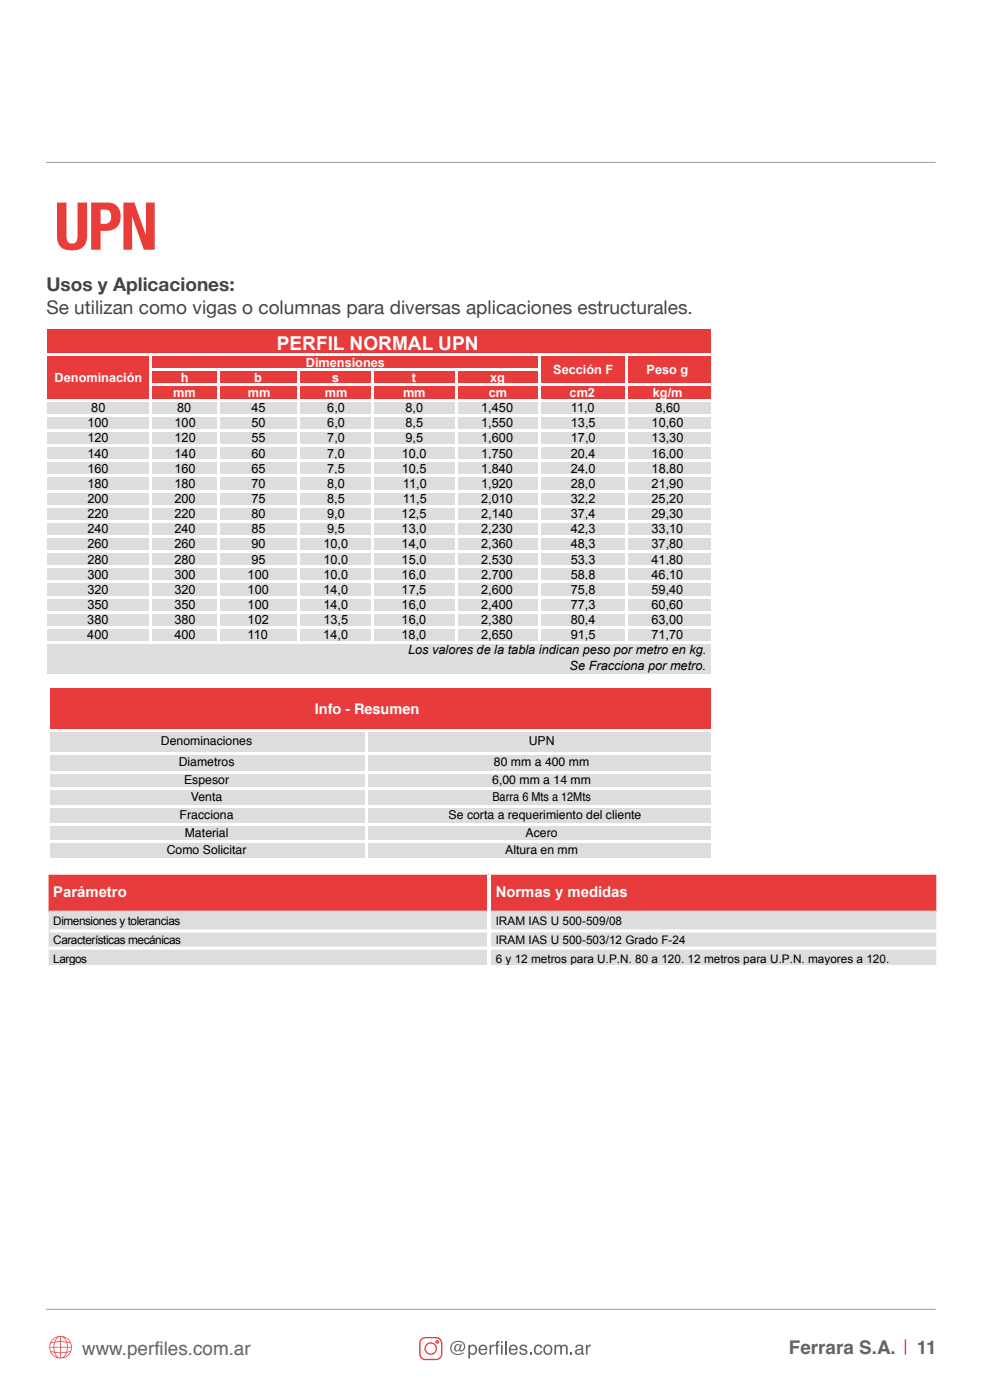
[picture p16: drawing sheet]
<svg xmlns="http://www.w3.org/2000/svg" width="210mm" height="297mm" viewBox="0 0 210 297" stroke-linecap="round" stroke-linejoin="round" font-family="sans-serif">
<defs><g id="words">
<text font-size="14" fill="#e83d39" x="11.5" y="53">UPN</text>
<g font-size="4" fill="#444">
<text x="9.8" y="61.8">Usos y Aplicaciones:</text>
<text x="9.8" y="66.6">Se utilizan como vigas o columnas para diversas aplicaciones estructurales.</text>
</g>
<text font-size="4" fill="#fff" x="58.7" y="74.3">PERFIL NORMAL UPN</text>
<g font-size="4" fill="#646463">
<text x="17.4" y="287.4">www.perfiles.com.ar</text>
<text x="167.4" y="287.2">Ferrara S.A.</text>
<text x="194.5" y="287.2">11</text>
</g>
<g font-size="3.2" fill="#fff">
<text x="11.3" y="190.4">Parámetro</text>
<text x="105.1" y="190.4">Normas y medidas</text>
</g>
<text font-size="3.1" fill="#fff" x="66.8" y="151.4">Info - Resumen</text>
<text font-size="3" fill="#1d1d1b" x="76.5" y="287.5">https://www.instagram.com/perfiles.com.ar</text>
<g font-size="2.7" fill="#fff">
<text x="64.9" y="77.8">Dimensiones</text>
<text x="11.6" y="81">Denominación</text>
<text x="38.4" y="81">h</text>
<text x="53.9" y="81">b</text>
<text x="70.5" y="81">s</text>
<text x="87.4" y="81">t</text>
<text x="104" y="81">xg</text>
<text x="117.3" y="79.4">Sección F</text>
<text x="137.2" y="79.4">Peso g</text>
<text x="36.8" y="84.2">mm</text>
<text x="52.6" y="84.2">mm</text>
<text x="68.9" y="84.2">mm</text>
<text x="85.5" y="84.2">mm</text>
<text x="103.7" y="84.2">cm</text>
<text x="120.8" y="84.2">cm2</text>
<text x="138.5" y="84.2">kg/m</text>
</g>
<g font-size="2.7">
<text x="19.4" y="87.4">80</text>
<text x="37.6" y="87.4">80</text>
<text x="53.4" y="87.4">45</text>
<text x="69.4" y="87.4">6,0</text>
<text x="86" y="87.4">8,0</text>
<text x="102.1" y="87.4">1,450</text>
<text x="121.1" y="87.4">11,0</text>
<text x="139" y="87.4">8,60</text>
<text x="18.6" y="93.9">120</text>
<text x="18.6" y="90.6">100</text>
<text x="37" y="93.9">120</text>
<text x="37" y="90.6">100</text>
<text x="53.4" y="93.9">55</text>
<text x="53.4" y="90.6">50</text>
<text x="69.4" y="93.9">7,0</text>
<text x="69.4" y="90.6">6,0</text>
<text x="86" y="93.9">9,5</text>
<text x="86" y="90.6">8,5</text>
<text x="102.1" y="93.9">1,600</text>
<text x="102.1" y="90.6">1,550</text>
<text x="121.1" y="93.9">17,0</text>
<text x="121.1" y="90.6">13,5</text>
<text x="138.2" y="93.9">13,30</text>
<text x="138.2" y="90.6">10,60</text>
<text x="18.5" y="100.3">160</text>
<text x="18.5" y="97.1">140</text>
<text x="37" y="100.3">160</text>
<text x="37" y="97.1">140</text>
<text x="53.4" y="100.3">65</text>
<text x="53.4" y="97.1">60</text>
<text x="69.4" y="100.3">7,5</text>
<text x="69.4" y="97.1">7,0</text>
<text x="85.2" y="100.3">10,5</text>
<text x="85.2" y="97.1">10,0</text>
<text x="102.1" y="100.3">1,840</text>
<text x="102.1" y="97.1">1,750</text>
<text x="121.1" y="100.3">24,0</text>
<text x="121.1" y="97.1">20,4</text>
<text x="138.2" y="100.3">18,80</text>
<text x="138.2" y="97.1">16,00</text>
<text x="18.5" y="106.7">200</text>
<text x="18.5" y="103.5">180</text>
<text x="37" y="106.7">200</text>
<text x="37" y="103.5">180</text>
<text x="53.3" y="106.7">75</text>
<text x="53.3" y="103.5">70</text>
<text x="69.4" y="106.7">8,5</text>
<text x="69.4" y="103.5">8,0</text>
<text x="85.5" y="106.7">11,5</text>
<text x="85.5" y="103.5">11,0</text>
<text x="102.1" y="106.7">2,010</text>
<text x="102.1" y="103.5">1,920</text>
<text x="121.1" y="106.7">32,2</text>
<text x="121.1" y="103.5">28,0</text>
<text x="138.2" y="106.7">25,20</text>
<text x="138.2" y="103.5">21,90</text>
<text x="18.5" y="113.1">240</text>
<text x="18.5" y="109.9">220</text>
<text x="37" y="113.1">240</text>
<text x="37" y="109.9">220</text>
<text x="53.3" y="113.1">85</text>
<text x="53.3" y="109.9">80</text>
<text x="69.4" y="113.1">9,5</text>
<text x="69.4" y="109.9">9,0</text>
<text x="85.2" y="113.1">13,0</text>
<text x="85.2" y="109.9">12,5</text>
<text x="102.1" y="113.1">2,230</text>
<text x="102.1" y="109.9">2,140</text>
<text x="121.1" y="113.1">42,3</text>
<text x="121.1" y="109.9">37,4</text>
<text x="138.2" y="113.1">33,10</text>
<text x="138.2" y="109.9">29,30</text>
<text x="18.5" y="116.3">260</text>
<text x="18.5" y="119.6">280</text>
<text x="37" y="116.3">260</text>
<text x="37" y="119.6">280</text>
<text x="53.3" y="116.3">90</text>
<text x="53.3" y="119.6">95</text>
<text x="68.6" y="116.3">10,0</text>
<text x="68.6" y="119.6">10,0</text>
<text x="85.2" y="116.3">14,0</text>
<text x="85.2" y="119.6">15,0</text>
<text x="102.1" y="116.3">2,360</text>
<text x="102.1" y="119.6">2,530</text>
<text x="121.1" y="116.3">48,3</text>
<text x="121.1" y="119.6">53,3</text>
<text x="138.2" y="116.3">37,80</text>
<text x="138.2" y="119.6">41,80</text>
<text x="18.5" y="126">320</text>
<text x="18.5" y="122.8">300</text>
<text x="37" y="126">320</text>
<text x="37" y="122.8">300</text>
<text x="52.5" y="126">100</text>
<text x="52.5" y="122.8">100</text>
<text x="68.6" y="126">14,0</text>
<text x="68.6" y="122.8">10,0</text>
<text x="85.2" y="126">17,5</text>
<text x="85.2" y="122.8">16,0</text>
<text x="102.1" y="126">2,600</text>
<text x="102.1" y="122.8">2,700</text>
<text x="121.1" y="126">75,8</text>
<text x="121.1" y="122.8">58,8</text>
<text x="138.2" y="126">59,40</text>
<text x="138.2" y="122.8">46,10</text>
<text x="18.5" y="129.2">350</text>
<text x="37" y="129.2">350</text>
<text x="52.5" y="129.2">100</text>
<text x="68.6" y="129.2">14,0</text>
<text x="85.2" y="129.2">16,0</text>
<text x="102.1" y="129.2">2,400</text>
<text x="121.1" y="129.2">77,3</text>
<text x="138.2" y="129.2">60,60</text>
<text x="18.5" y="135.6">400</text>
<text x="18.5" y="132.4">380</text>
<text x="37" y="135.6">400</text>
<text x="37" y="132.4">380</text>
<text x="52.5" y="135.6">110</text>
<text x="52.5" y="132.4">102</text>
<text x="68.6" y="135.6">14,0</text>
<text x="68.6" y="132.4">13,5</text>
<text x="85.2" y="135.6">18,0</text>
<text x="85.2" y="132.4">16,0</text>
<text x="102.1" y="135.6">2,650</text>
<text x="102.1" y="132.4">2,380</text>
<text x="121.1" y="135.6">91,5</text>
<text x="121.1" y="132.4">80,4</text>
<text x="138.2" y="135.6">71,70</text>
<text x="138.2" y="132.4">63,00</text>
<text x="86.6" y="138.8">Los valores de la tabla indican peso por metro en kg.</text>
<text x="120.8" y="142">Se Fracciona por metro.</text>
</g>
<g font-size="2.6">
<text x="34.1" y="158">Denominaciones</text>
<text x="112.1" y="158">UPN</text>
<text x="37.9" y="162.5">Diametros</text>
<text x="39.1" y="166.2">Espesor</text>
<text x="104.4" y="166.2">6,00 mm a 14 mm</text>
<text x="104.8" y="162.5">80 mm a 400 mm</text>
<text x="38.1" y="173.7">Fracciona</text>
<text x="40.5" y="170">Venta</text>
<text x="95.2" y="173.7">Se corta a requerimiento del cliente</text>
<text x="104.4" y="170">Barra 6 Mts a 12Mts</text>
<text x="39.2" y="177.5">Material</text>
<text x="111.5" y="177.5">Acero</text>
<text x="35.4" y="181.2">Como Solicitar</text>
<text x="107.2" y="181.2">Altura en mm</text>
</g>
<g font-size="2.5">
<text x="11.3" y="196.3">Dimensiones y tolerancias</text>
<text x="105.1" y="196.3">IRAM IAS U 500-509/08</text>
<text x="11.3" y="200.3">Características mecánicas</text>
<text x="105.1" y="200.3">IRAM IAS U 500-503/12 Grado F-24</text>
<text x="11.3" y="204.3">Largos</text>
<text x="105.1" y="204.3">6 y 12 metros para U.P.N. 80 a 120. 12 metros para U.P.N. mayores a 120.</text>
</g>
</g></defs>
<path d="M9.7 34.5h188.8M9.7 277.8h188.8" fill="none" stroke="#9c9b9b" stroke-width=".21"/>
<path d="M192.1 284.2v3.2" fill="none" stroke="#e83d39" stroke-width=".21"/>
<path d="M192.1 284.2v3.2" fill="none" stroke="#e83d39" stroke-width=".3"/>
<g fill="#646463">
<path d="M103.8 285.3h.4v.3l.3-.3 .4-.1-.1 .4a.54 .54 0 0 0-.6 .6v1.2h-.4z"/>
<path d="M105.3 284.6l.6-.1v.3h-.2l-.1 .2v.3h.3v.3h-.3v1.8h-.4v-1.8h-.2v-.3h.2z"/>
<path d="M96.9 285.4a.54 .54 0 0 0-.3 .6 .54 .54 0 0 0 .5 .5 .66 .66 0 0 0 .1-1.2zM95.9 284.9a1.52 1.52 0 0 1 1.7-.5 1.52 1.52 0 0 1 1 1.5 .67 .67 0 0 1-.4 .7 .67 .67 0 0 1-.8-.2v-.1a.63 .63 0 0 1-.9 .3 .63 .63 0 0 1-.1-1 .6 .6 0 0 1 .6-.5 .6 .6 0 0 1 .6 .4l.1-.3h.3l-.3 1.2a.48 .48 0 0 0 .5 0 .48 .48 0 0 0 .2-.5 1.22 1.22 0 0 0-.7-1.2 1.22 1.22 0 0 0-1.4 .2 1.35 1.35 0 0 0-.2 1.9 1.35 1.35 0 0 0 1.8 .3l.4-.2 .1 .1a1.64 1.64 0 0 1-2.1 .3 1.64 1.64 0 0 1-.6-2.1z"/>
<path d="M99.9 285.7a.83 .83 0 0 0-.2 .9 .83 .83 0 0 0 .7 .5 .88 .88 0 0 0 .4-.8 .88 .88 0 0 0-.5-.8zM99.3 285.3h.4v.3a.91 .91 0 0 1 1.2-.2 .91 .91 0 0 1 .3 1.2 .83 .83 0 0 1-.6 .8 .83 .83 0 0 1-.9-.3v1.1h-.4z"/>
<path d="M102 285.7l-.1 .5h1.1a.57 .57 0 0 0-.3-.6 .57 .57 0 0 0-.7 .1zM101.8 285.6a.95 .95 0 0 1 1.1-.2 .95 .95 0 0 1 .5 1h-1.5a.59 .59 0 0 0 .4 .7 .59 .59 0 0 0 .7-.4h.3a.98 .98 0 0 1-1.2 .7 .98 .98 0 0 1-.6-1.3z"/>
<path d="M106.3 285.3h.3v2.1h-.3zM106.3 284.5h.3v.4h-.3z"/>
</g>
<path d="M107.3 284.5v2.9" fill="none" stroke="#646463" stroke-width=".35"/>
<g fill="#646463">
<path d="M110.4 285.4a.86 .86 0 0 1 1.4 .5h-.3a.45 .45 0 0 0-.5-.4 .45 .45 0 0 0-.4 .4l.2 .2a.9 .9 0 0 1 1.1 .8 .92 .92 0 0 1-1 .5 .92 .92 0 0 1-.8-.7h.4a.52 .52 0 0 0 .5 .5 .52 .52 0 0 0 .5-.5l-.1-.1a1.07 1.07 0 0 1-1.2-.9z"/>
<path d="M112.4 287h.4v.4h-.4z"/>
<path d="M113.5 285.5a.86 .86 0 0 1 .9-.3 .86 .86 0 0 1 .6 .8h-.3a.58 .58 0 0 0-.8-.4 .58 .58 0 0 0-.3 .8 .55 .55 0 0 0 .4 .7 .55 .55 0 0 0 .7-.5h.3a.94 .94 0 0 1-1.2 .8 .94 .94 0 0 1-.5-1.4z"/>
<path d="M117.6 285.3h.4v.3a.68 .68 0 0 1 1.1 0 .69 .69 0 0 1 .8-.4 .69 .69 0 0 1 .5 .8v1.4h-.3v-1.5a.45 .45 0 0 0-.6-.3 .45 .45 0 0 0-.3 .6v1.2h-.4v-1.4a.47 .47 0 0 0-.6-.4 .47 .47 0 0 0-.2 .7v1.1h-.4z"/>
<path d="M121 287h.4v.4h-.4z"/>
<path d="M124.3 285.3h.3v.3l.4-.3 .3-.1v.4a.54 .54 0 0 0-.7 .6v1.2h-.3z"/>
<path d="M108.5 285.7l-.2 .5h1.2a.57 .57 0 0 0-.4-.6 .57 .57 0 0 0-.6 .1zM108.2 285.6a.95 .95 0 0 1 1.2-.2 .95 .95 0 0 1 .4 1h-1.5a.59 .59 0 0 0 .4 .7 .59 .59 0 0 0 .7-.4h.4a.98 .98 0 0 1-1.3 .7 .98 .98 0 0 1-.5-1.3z"/>
<path d="M115.9 285.6a.79 .79 0 0 0-.3 1.1 .79 .79 0 0 0 1 .3 .79 .79 0 0 0 .2-1 .79 .79 0 0 0-.9-.4zM115.5 285.5a1.06 1.06 0 0 1 1.7 .8 1.06 1.06 0 0 1-1.5 1l-.4-.6v-.7z"/>
<path d="M122.4 286.6a.5 .5 0 0 0 .5 .6 .5 .5 0 0 0 .4-.6v-.3zM122.2 285.5a.9 .9 0 0 1 1.5 .3v1.3h.2v.3h-.4l-.1-.3a.7 .7 0 0 1-1.1 .3 .7 .7 0 0 1 0-1.1l1-.3a.47 .47 0 0 0-.4-.5 .47 .47 0 0 0-.5 .4h-.3z"/>
</g>
<g fill="#e83d39">
<path d="M14.2 286.9l.6-.1-.4 .6-.8 .5zM10.9 286.8l.6 .1 .6 1-.6-.3zM11.3 284.2l.8-.5-.6 1-.6 .1zM13.6 283.7l.8 .5 .4 .6-.6-.1zM14.2 284.8l.7 .2 .2 .7h-.7zM12.9 285.9h1.3l-.1 .9-1.2 .1zM12.9 287.1l1.1-.1a1.46 1.46 0 0 1-1.1 1zM11.7 287l1.1 .1v.9a1.46 1.46 0 0 1-1.1-1zM11.5 285.9h1.3v1l-1.2-.1zM11.6 284.8l1.2-.1v1h-1.3zM12.1 283.9l.7-.3v.9l-1.1 .1zM12.9 283.6a1.46 1.46 0 0 1 1.1 1l-1.1-.1zM12.9 284.7l1.2 .1 .1 .9h-1.3zM10.8 285l.7-.2-.2 .9h-.7zM10.6 285.9h.7l.2 .9-.7-.2zM14.4 285.9h.7l-.2 .7-.7 .2zM10.5 285.8a2.4 2.4 0 0 0 4.7 0 2.4 2.4 0 0 0-4.7 0z"/>
<path d="M89.6 284.1l.6-.2h2.3a1.04 1.04 0 0 1 1 1.1v2.2a1.04 1.04 0 0 1-1 1.1h-2.3a1.04 1.04 0 0 1-1-1.1v-2.2zM89.2 284.2l-.3 .8v2.2a1.33 1.33 0 0 0 1.3 1.4h2.3a1.33 1.33 0 0 0 1.3-1.4v-2.2a1.33 1.33 0 0 0-1.3-1.4l-2.7 .1z"/>
<path d="M90.3 286.1a1.06 1.06 0 0 1 2.1 0 1.06 1.06 0 0 1-2.1 0zM90 286.1a1.35 1.35 0 0 0 2.7 0 1.35 1.35 0 0 0-2.7 0z"/>
<path d="M92.6 284.7a.15 .15 0 0 1 .3 0 .15 .15 0 0 1-.3 0zM92.4 284.7a.4 .4 0 0 0 .7 0 .4 .4 0 0 0-.7 0z"/>
</g>
<g fill="#fff">
<path d="M9.5 144.8h146.9v38.3h-146.9z"/>
<path d="M152.3 69.2h46.9v113.9h-46.9z"/>
<path d="M9.5 69.2h142v74.5h-142z"/>
<path d="M9.5 184.7h189.7v21.1h-189.7z"/>
</g>
<path d="M10.3 185.6h188.3v7.9h-188.3z" fill="#e83b3c"/>
<path d="M10.3 193.2h188.3v12.2h-188.3z" fill="#ddd"/>
<g fill="#fff">
<path d="M103.5 185.6h.6v19.8h-.6z"/>
<path d="M10.3 200.8h189v.7h-189z"/>
<path d="M10.6 197.2h189.1v.6h-189.1z"/>
<path d="M10.3 204.8h189v.6h-189z"/>
</g>
<path d="M9.7 69.9h141.1v15.3h-141.1z" fill="#e83b3c"/>
<path d="M9.7 84.9h141.1v58.1h-141.1z" fill="#ddd"/>
<g fill="#fff">
<path d="M9.5 69.9h.5v73.1h-.5z"/>
<path d="M31.7 75.5h.5v61.1h-.5z"/>
<path d="M114.1 75.5h.6v61.1h-.6z"/>
<path d="M132.6 75.5h.5v61.1h-.5z"/>
<path d="M46.1 78.7h.6v57.9h-.6z"/>
<path d="M63 78.7h.5v57.9h-.5z"/>
<path d="M78.8 78.7h.5v57.9h-.5z"/>
<path d="M96.5 78.7h.5v57.9h-.5z"/>
<path d="M10 75h140.8v.5h-140.8z"/>
<path d="M32.2 78.2h82.5v.5h-82.5z"/>
<path d="M32.2 81.4h118.6v.5h-118.6z"/>
<path d="M10 84.6h140.8v.6h-140.8z"/>
<path d="M10 87.8h140.8v.6h-140.8z"/>
<path d="M10 91h140.8v.6h-140.8z"/>
<path d="M10 94.3h140.8v.5h-140.8z"/>
<path d="M10 97.5h140.8v.5h-140.8z"/>
<path d="M10 100.7h140.8v.5h-140.8z"/>
<path d="M10 103.9h140.8v.5h-140.8z"/>
<path d="M10 107.1h140.8v.5h-140.8z"/>
<path d="M10 110.3h140.8v.6h-140.8z"/>
<path d="M10 113.5h140.8v.6h-140.8z"/>
<path d="M10 116.7h140.8v.6h-140.8z"/>
<path d="M10 120h140.8v.5h-140.8z"/>
<path d="M10 123.2h140.8v.5h-140.8z"/>
<path d="M10 126.4h140.8v.5h-140.8z"/>
<path d="M10 129.6h140.8v.5h-140.8z"/>
<path d="M10 132.8h140.8v.5h-140.8z"/>
<path d="M10 136h140.8v.6h-140.8z"/>
</g>
<path d="M10.6 146h140.2v9h-140.2z" fill="#e83b3b"/>
<path d="M10.6 154.9h140.2v27.7h-140.2z" fill="#dcdddc"/>
<g fill="#fff">
<path d="M9.8 146h.6v36.3h-.6z"/>
<path d="M77.5 155h.6v27.6h-.6z"/>
<path d="M9.8 154.7h141v.6h-141z"/>
<path d="M9.8 159.6h141v.6h-141z"/>
<path d="M9.8 167h141v.7h-141z"/>
<path d="M9.8 163.5h141v.7h-141z"/>
<path d="M9.8 170.8h141v.6h-141z"/>
<path d="M9.8 174.5h141v.6h-141z"/>
<path d="M9.8 178.2h141v.7h-141z"/>
<path d="M9.8 182h141.7v.6h-141.7z"/>
</g>
<use href="#words"/>
</svg>
